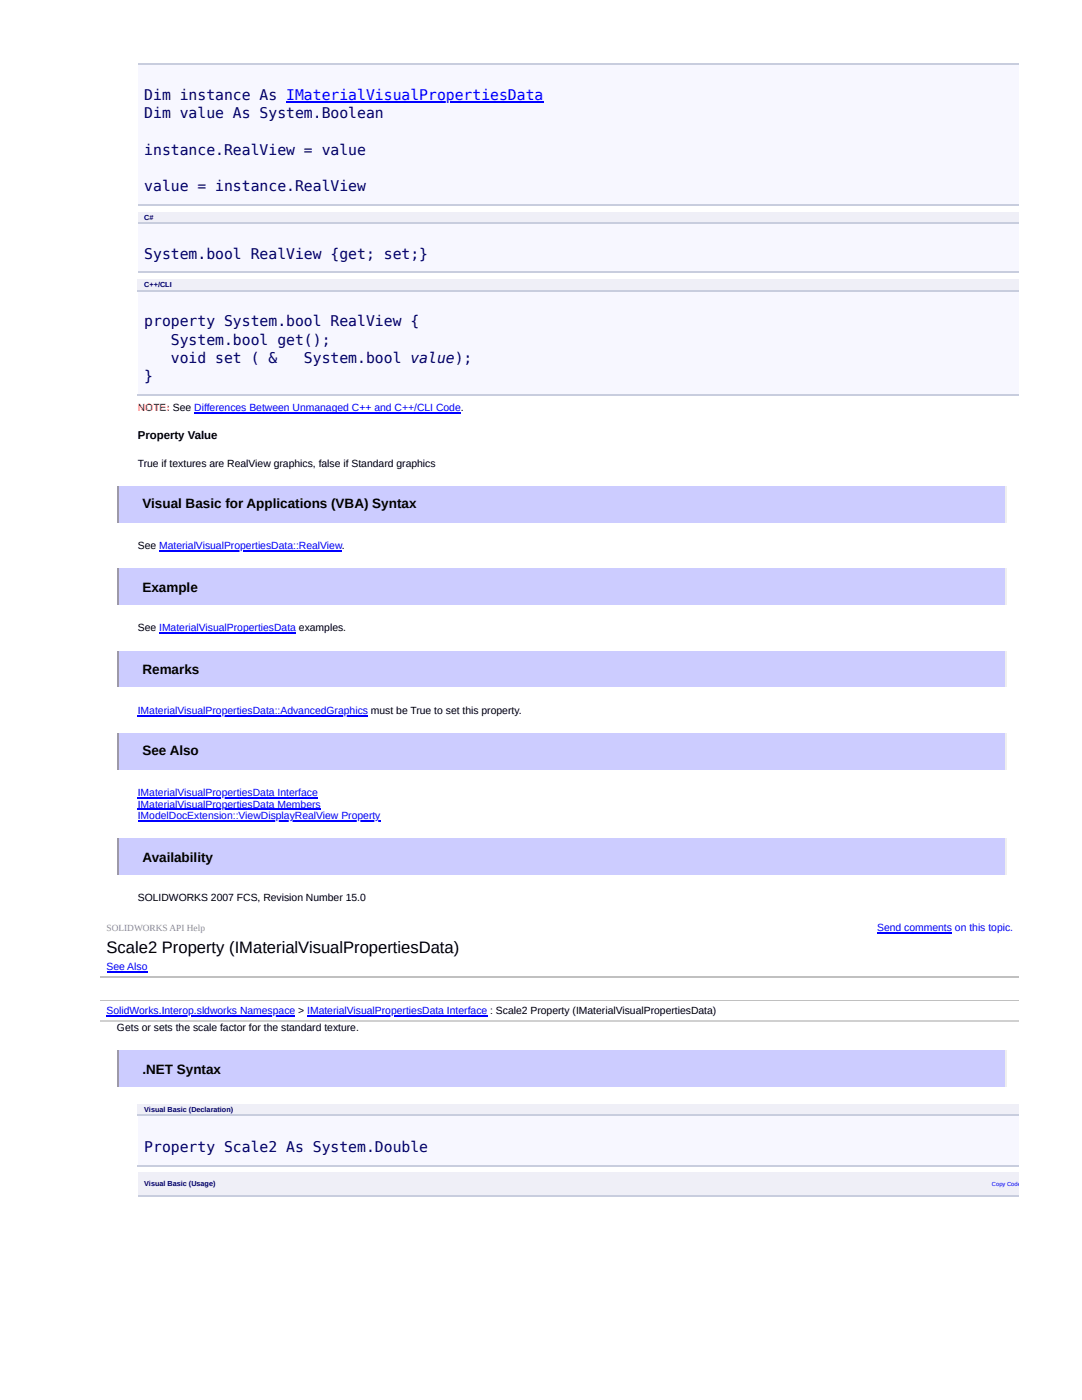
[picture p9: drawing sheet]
<svg xmlns="http://www.w3.org/2000/svg" width="216mm" height="279mm" viewBox="0 0 216 279" stroke-linecap="round" stroke-linejoin="round" font-family="sans-serif">
<defs><g id="words">
<text font-size="3.3" x="21.3" y="190.2">Scale2 Property (IMaterialVisualPropertiesData)</text>
<g font-size="2.9" fill="#006">
<text x="28.8" y="20">Dim instance As IMaterialVisualPropertiesData</text>
<text x="28.8" y="23.6">Dim value As System.Boolean</text>
<text x="28.8" y="30.9">instance.RealView = value</text>
<text x="28.8" y="38.1">value = instance.RealView</text>
<text x="28.8" y="51.6">System.bool RealView {get; set;}</text>
<text x="28.8" y="65.1">property System.bool RealView {</text>
<text x="34.1" y="68.8">System.bool get();</text>
<text x="28.8" y="76">}</text>
<text x="34.1" y="72.4">void set ( &amp;</text>
<text x="60.7" y="72.4">System.bool value);</text>
<text x="28.8" y="229.9">Property Scale2 As System.Double</text>
</g>
<g font-size="2.7">
<text x="28.4" y="101.5">Visual Basic for Applications (VBA) Syntax</text>
<text x="28.4" y="118.1">Example</text>
<text x="28.4" y="134.4">Remarks</text>
<text x="28.4" y="150.8">See Also</text>
<text x="28.4" y="172.1">Availability</text>
<text x="28.4" y="214.4">.NET Syntax</text>
</g>
<text font-size="2.3" x="27.5" y="87.7">Property Value</text>
<text font-size="2.1" fill="#f00" x="27.5" y="82">NOTE: See Differences Between Unmanaged C++ and C++/CLI Code.</text>
<g font-size="2.1">
<text x="27.5" y="93.2">True if textures are RealView graphics, false if Standard graphics</text>
<text x="27.5" y="109.5">See MaterialVisualPropertiesData::RealView.</text>
<text x="27.5" y="125.9">See IMaterialVisualPropertiesData examples.</text>
<text x="27.5" y="179.8">SOLIDWORKS 2007 FCS, Revision Number 15.0</text>
<text x="23.3" y="205.8">Gets or sets the scale factor for the standard texture.</text>
</g>
<g font-size="2.1" fill="#00f">
<text x="27.5" y="142.5">IMaterialVisualPropertiesData::AdvancedGraphics must be True to set this property.</text>
<text x="27.5" y="158.8">IMaterialVisualPropertiesData Interface</text>
<text x="27.5" y="161.2">IMaterialVisualPropertiesData Members</text>
<text x="27.5" y="163.5">IModelDocExtension::ViewDisplayRealView Property</text>
<text x="175" y="185.8">Send comments on this topic.</text>
<text x="21.3" y="193.6">See Also</text>
<text x="21.3" y="202.4">SolidWorks.Interop.sldworks Namespace &gt; IMaterialVisualPropertiesData Interface : Scale2 Property (IMaterialVisualPropertiesData)</text>
</g>
<text font-size="1.9" fill="#8c8c8c" x="21.3" y="185.8">SOLIDWORKS API Help</text>
<g font-size="1.4" fill="#006">
<text x="28.8" y="43.8">C#</text>
<text x="28.8" y="57.3">C++/CLI</text>
<text x="28.8" y="221.9">Visual Basic (Declaration)</text>
<text x="28.8" y="236.7">Visual Basic (Usage)</text>
</g>
<text font-size="1.2" fill="#00f" x="197.9" y="236.6">Copy Code</text>
</g></defs>
<path d="M27.5 12.7h175.7v28h-175.7z" fill="#f7f7ff"/>
<path d="M27.5 12.8h175.7M27.5 40.9h175.7" fill="none" stroke="#c8cdde" stroke-width=".26"/>
<g fill="#efeff7">
<path d="M27.5 42.3h105.9v2.1h-105.9z"/>
<path d="M133.4 42.3h69.8v2.1h-69.8z"/>
</g>
<path d="M27.5 44.4h175.7v10.1h-175.7z" fill="#f7f7ff"/>
<path d="M27.5 44.5h175.7M27.5 54.4h175.7" fill="none" stroke="#c8cdde" stroke-width=".26"/>
<g fill="#efeff7">
<path d="M27.5 55.8h129.5v2.3h-129.5z"/>
<path d="M157 55.8h46.2v2.3h-46.2z"/>
</g>
<path d="M27.5 58.1h175.7v20.8h-175.7z" fill="#f7f7ff"/>
<path d="M27.5 58h175.7M27.5 78.8h175.7" fill="none" stroke="#c8cdde" stroke-width=".26"/>
<path d="M23.3 97h177.6v7.3h-177.6z" fill="#ccf"/>
<path d="M200.7 97v7.3" fill="none" stroke="#eee" stroke-width=".26"/>
<path d="M23.5 97v7.3" fill="none" stroke="#9a9a9a" stroke-width=".26"/>
<path d="M23.3 113.4h177.6v7.3h-177.6z" fill="#ccf"/>
<path d="M200.7 113.4v7.3" fill="none" stroke="#eee" stroke-width=".26"/>
<path d="M23.5 113.4v7.3" fill="none" stroke="#9a9a9a" stroke-width=".26"/>
<path d="M23.3 130h177.6v7h-177.6z" fill="#ccf"/>
<path d="M200.7 130v7" fill="none" stroke="#eee" stroke-width=".26"/>
<path d="M23.5 130v7" fill="none" stroke="#9a9a9a" stroke-width=".26"/>
<path d="M23.3 146.4h177.6v7.2h-177.6z" fill="#ccf"/>
<path d="M200.7 146.4v7.2" fill="none" stroke="#eee" stroke-width=".26"/>
<path d="M23.5 146.4v7.2" fill="none" stroke="#9a9a9a" stroke-width=".26"/>
<path d="M23.3 167.4h177.6v7.3h-177.6z" fill="#ccf"/>
<path d="M200.7 167.4v7.3" fill="none" stroke="#eee" stroke-width=".26"/>
<path d="M23.5 167.4v7.3" fill="none" stroke="#9a9a9a" stroke-width=".26"/>
<path d="M20 183.2h183.2v20.8h-183.2z" fill="#fff"/>
<path d="M20 195h183.2M20 199.7h183.2" fill="none" stroke="#c0c0c0" stroke-width=".26"/>
<path d="M20 199.8h183.2v4.2h-183.2z" fill="#fff"/>
<path d="M20 203.8h183.2" fill="none" stroke="#d0d0d0" stroke-width=".26"/>
<path d="M23.3 209.7h177.6v7.3h-177.6z" fill="#ccf"/>
<path d="M200.7 209.7v7.3" fill="none" stroke="#eee" stroke-width=".26"/>
<path d="M23.5 209.7v7.3" fill="none" stroke="#9a9a9a" stroke-width=".26"/>
<g fill="#efeff7">
<path d="M27.5 220.3h154.7v2.4h-154.7z"/>
<path d="M182.2 220.3h21v2.4h-21z"/>
</g>
<path d="M27.5 222.7h175.7v9.8h-175.7z" fill="#f7f7ff"/>
<path d="M27.5 222.5h175.7M27.5 232.7h175.7" fill="none" stroke="#c8cdde" stroke-width=".26"/>
<g fill="#efeff7">
<path d="M27.5 234.1h102.5v4.4h-102.5z"/>
<path d="M130 234.1h73.2v4.4h-73.2z"/>
</g>
<path d="M27.5 238.6h175.7" fill="none" stroke="#c8cdde" stroke-width=".26"/>
<path d="M57.1 20.4h51.3M38.8 82.4h53.2M31.8 109.9h36.4M31.8 126.2h27.3M27.5 142.9h45.9M27.5 159.2h35.9M27.5 161.5h36.5M27.5 163.9h48.4M21.3 194h8.1M175 186.2h15M21.3 202.8h37.6M61.3 202.8h35.9" fill="none" stroke="#00f" stroke-width=".26"/>
<use href="#words"/>
</svg>
